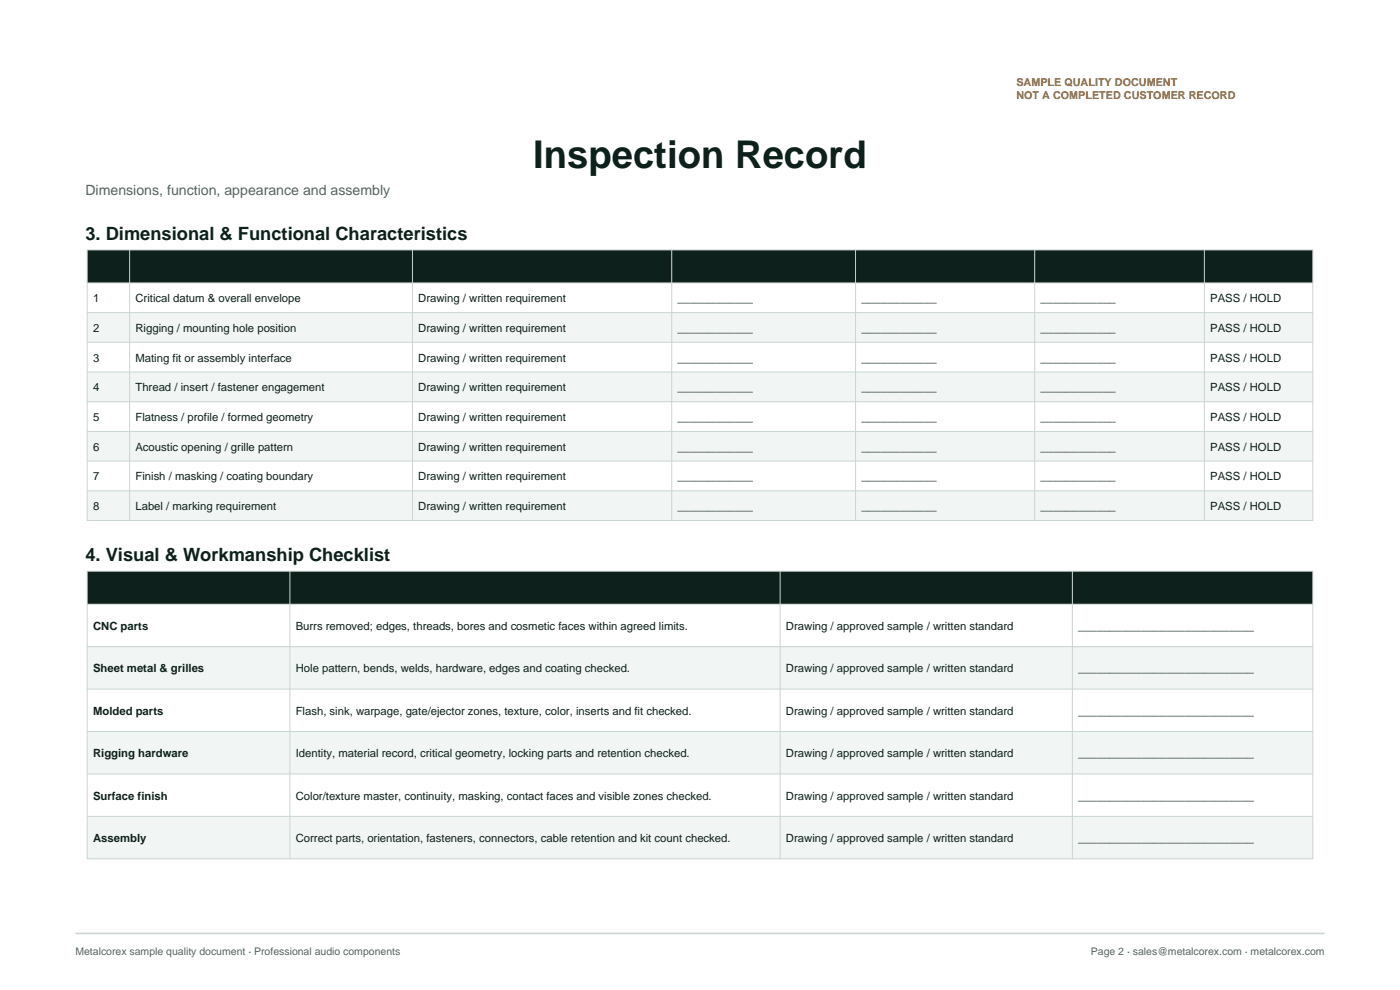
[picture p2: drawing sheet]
<svg xmlns="http://www.w3.org/2000/svg" width="297mm" height="210mm" viewBox="0 0 297 210" stroke-linecap="round" stroke-linejoin="round" font-family="sans-serif">
<defs><g id="words">
<text font-size="8.1" fill="#0d201b" x="113.1" y="35.5">Inspection Record</text>
<g font-size="3.9" fill="#0d201b">
<text x="18.1" y="50.9">3. Dimensional &amp; Functional Characteristics</text>
<text x="18.1" y="119.1">4. Visual &amp; Workmanship Checklist</text>
</g>
<text font-size="3" fill="#54665f" x="18.1" y="41.4">Dimensions, function, appearance and assembly</text>
<g font-size="2.4" fill="#0d201b">
<text x="19.7" y="64.1">1</text>
<text x="28.7" y="64.1">Critical datum &amp; overall envelope</text>
<text x="88.7" y="64.1">Drawing / written requirement</text>
<text x="143.7" y="64.1">____________</text>
<text x="182.7" y="64.1">____________</text>
<text x="220.7" y="64.1">____________</text>
<text x="256.7" y="64.1">PASS / HOLD</text>
<text x="19.7" y="70.4">2</text>
<text x="28.7" y="70.4">Rigging / mounting hole position</text>
<text x="88.7" y="70.4">Drawing / written requirement</text>
<text x="143.7" y="70.4">____________</text>
<text x="182.7" y="70.4">____________</text>
<text x="220.7" y="70.4">____________</text>
<text x="256.7" y="70.4">PASS / HOLD</text>
<text x="19.7" y="76.7">3</text>
<text x="28.7" y="76.7">Mating fit or assembly interface</text>
<text x="88.7" y="76.7">Drawing / written requirement</text>
<text x="143.7" y="76.7">____________</text>
<text x="182.7" y="76.7">____________</text>
<text x="220.7" y="76.7">____________</text>
<text x="256.7" y="76.7">PASS / HOLD</text>
<text x="19.7" y="83">4</text>
<text x="28.7" y="83">Thread / insert / fastener engagement</text>
<text x="88.7" y="83">Drawing / written requirement</text>
<text x="143.7" y="83">____________</text>
<text x="182.7" y="83">____________</text>
<text x="220.7" y="83">____________</text>
<text x="256.7" y="83">PASS / HOLD</text>
<text x="19.7" y="89.3">5</text>
<text x="28.7" y="89.3">Flatness / profile / formed geometry</text>
<text x="88.7" y="89.3">Drawing / written requirement</text>
<text x="143.7" y="89.3">____________</text>
<text x="182.7" y="89.3">____________</text>
<text x="220.7" y="89.3">____________</text>
<text x="256.7" y="89.3">PASS / HOLD</text>
<text x="19.7" y="95.6">6</text>
<text x="28.7" y="95.6">Acoustic opening / grille pattern</text>
<text x="88.7" y="95.6">Drawing / written requirement</text>
<text x="143.7" y="95.6">____________</text>
<text x="182.7" y="95.6">____________</text>
<text x="220.7" y="95.6">____________</text>
<text x="256.7" y="95.6">PASS / HOLD</text>
<text x="19.7" y="101.9">7</text>
<text x="28.7" y="101.9">Finish / masking / coating boundary</text>
<text x="88.7" y="101.9">Drawing / written requirement</text>
<text x="143.7" y="101.9">____________</text>
<text x="182.7" y="101.9">____________</text>
<text x="220.7" y="101.9">____________</text>
<text x="256.7" y="101.9">PASS / HOLD</text>
<text x="19.7" y="108.2">8</text>
<text x="28.7" y="108.2">Label / marking requirement</text>
<text x="88.7" y="108.2">Drawing / written requirement</text>
<text x="143.7" y="108.2">____________</text>
<text x="182.7" y="108.2">____________</text>
<text x="220.7" y="108.2">____________</text>
<text x="256.7" y="108.2">PASS / HOLD</text>
<text x="19.7" y="133.6">CNC parts</text>
<text x="62.7" y="133.6">Burrs removed; edges, threads, bores and cosmetic faces within agreed limits.</text>
<text x="166.7" y="133.6">Drawing / approved sample / written standard</text>
<text x="228.7" y="133.6">____________________________</text>
<text x="19.7" y="142.6">Sheet metal &amp; grilles</text>
<text x="62.7" y="142.6">Hole pattern, bends, welds, hardware, edges and coating checked.</text>
<text x="166.7" y="142.6">Drawing / approved sample / written standard</text>
<text x="228.7" y="142.6">____________________________</text>
<text x="19.7" y="151.6">Molded parts</text>
<text x="62.7" y="151.6">Flash, sink, warpage, gate/ejector zones, texture, color, inserts and fit checked.</text>
<text x="166.7" y="151.6">Drawing / approved sample / written standard</text>
<text x="228.7" y="151.6">____________________________</text>
<text x="19.7" y="160.6">Rigging hardware</text>
<text x="62.7" y="160.6">Identity, material record, critical geometry, locking parts and retention checked.</text>
<text x="166.7" y="160.6">Drawing / approved sample / written standard</text>
<text x="228.7" y="160.6">____________________________</text>
<text x="19.7" y="169.6">Surface finish</text>
<text x="62.7" y="169.6">Color/texture master, continuity, masking, contact faces and visible zones checked.</text>
<text x="166.7" y="169.6">Drawing / approved sample / written standard</text>
<text x="228.7" y="169.6">____________________________</text>
<text x="19.7" y="178.6">Assembly</text>
<text x="62.7" y="178.6">Correct parts, orientation, fasteners, connectors, cable retention and kit count checked.</text>
<text x="166.7" y="178.6">Drawing / approved sample / written standard</text>
<text x="228.7" y="178.6">____________________________</text>
</g>
<g font-size="2.3" fill="#a55b18">
<text x="215.6" y="18.2">SAMPLE QUALITY DOCUMENT</text>
<text x="215.6" y="21.1">NOT A COMPLETED CUSTOMER RECORD</text>
</g>
<g font-size="2.2" fill="#54665f">
<text x="16" y="202.5">Metalcorex sample quality document · Professional audio components</text>
<text x="231.4" y="202.5">Page 2 · sales@metalcorex.com · metalcorex.com</text>
</g>
</g></defs>
<path d="M16 198h265" fill="none" stroke="#cad6d1" stroke-width=".35"/>
<path d="M18.5 53h260v7h-260z" fill-rule="evenodd" fill="#0d201b"/>
<path d="M18.5 60h260v6.3h-260z" fill-rule="evenodd" fill="#fff"/>
<path d="M18.5 66.3h260v6.3h-260z" fill-rule="evenodd" fill="#f1f5f3"/>
<path d="M18.5 72.6h260v6.3h-260z" fill-rule="evenodd" fill="#fff"/>
<path d="M18.5 78.9h260v6.3h-260z" fill-rule="evenodd" fill="#f1f5f3"/>
<path d="M18.5 85.2h260v6.3h-260z" fill-rule="evenodd" fill="#fff"/>
<path d="M18.5 91.5h260v6.3h-260z" fill-rule="evenodd" fill="#f1f5f3"/>
<path d="M18.5 97.8h260v6.3h-260z" fill-rule="evenodd" fill="#fff"/>
<path d="M18.5 104.1h260v6.3h-260z" fill-rule="evenodd" fill="#f1f5f3"/>
<g fill="none" stroke="#cad6d1" stroke-width=".21">
<path d="M18.5 53h260v57.4h-260zM27.5 53v57.4M87.5 53v57.4M142.5 53v57.4M181.5 53v57.4M219.5 53v57.4M255.5 53v57.4M18.5 60h260M18.5 66.3h260M18.5 72.6h260M18.5 78.9h260M18.5 85.2h260"/>
<path d="M18.5 91.5h260M18.5 97.8h260M18.5 104.1h260"/>
</g>
<path d="M18.5 121.2h260v7h-260z" fill-rule="evenodd" fill="#0d201b"/>
<path d="M18.5 128.2h260v9h-260z" fill-rule="evenodd" fill="#fff"/>
<path d="M18.5 137.2h260v9h-260z" fill-rule="evenodd" fill="#f1f5f3"/>
<path d="M18.5 146.2h260v9h-260z" fill-rule="evenodd" fill="#fff"/>
<path d="M18.5 155.2h260v9h-260z" fill-rule="evenodd" fill="#f1f5f3"/>
<path d="M18.5 164.2h260v9h-260z" fill-rule="evenodd" fill="#fff"/>
<path d="M18.5 173.2h260v9h-260z" fill-rule="evenodd" fill="#f1f5f3"/>
<path d="M18.5 121.2h260v61h-260zM18.5 128.2h260M18.5 137.2h260M61.5 121.2v61M165.5 121.2v61M227.5 121.2v61M18.5 146.2h260M18.5 155.2h260M18.5 164.2h260M18.5 173.2h260" fill="none" stroke="#cad6d1" stroke-width=".21"/>
<use href="#words"/>
</svg>
